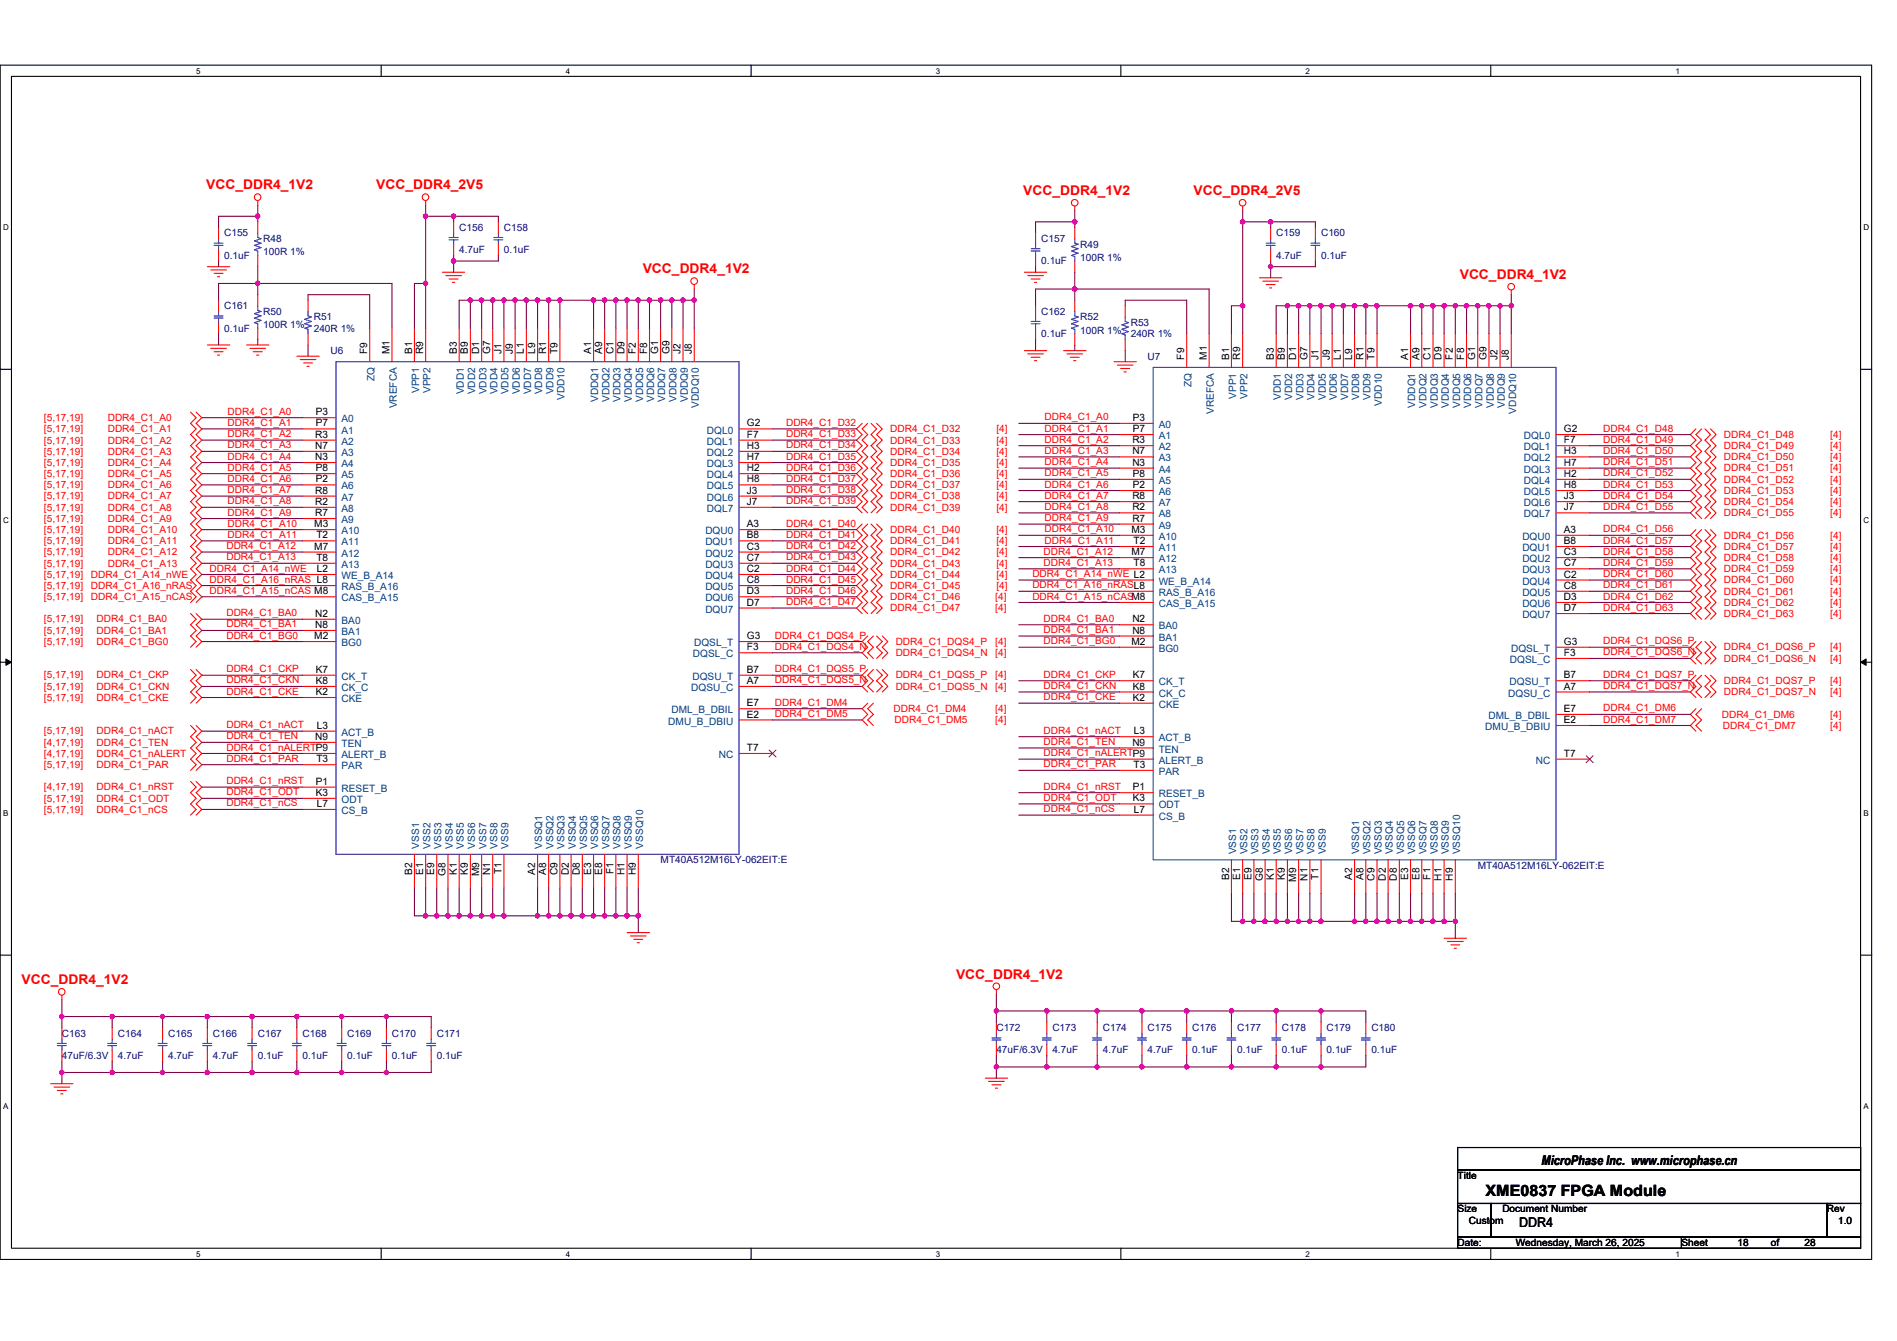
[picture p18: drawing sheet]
<svg xmlns="http://www.w3.org/2000/svg" width="297mm" height="210mm" viewBox="0 0 297 210" stroke-linecap="round" stroke-linejoin="round" font-family="sans-serif">
<defs><g id="words">
<text font-size="2.4" x="232.6" y="187.2">XME0837 FPGA Module</text>
<g font-size="2.1" fill="#f00">
<text x="32.3" y="29.7">VCC_DDR4_1V2</text>
<text x="58.9" y="29.7">VCC_DDR4_2V5</text>
<text x="160.2" y="30.5">VCC_DDR4_1V2</text>
<text x="186.9" y="30.5">VCC_DDR4_2V5</text>
<text x="100.6" y="42.8">VCC_DDR4_1V2</text>
<text x="228.6" y="43.7">VCC_DDR4_1V2</text>
<text x="3.4" y="154.1">VCC_DDR4_1V2</text>
<text x="149.7" y="153.2">VCC_DDR4_1V2</text>
</g>
<g font-size="2.1">
<text x="241.4" y="182.4">MicroPhase Inc. www.microphase.cn</text>
<text x="237.9" y="192.1">DDR4</text>
</g>
<g font-size="1.6" fill="#000080">
<text x="35.1" y="37">C155</text>
<text x="35.1" y="40.5">0.1uF</text>
<text x="41.2" y="37.9">R48</text>
<text x="41.2" y="40">100R 1%</text>
<text x="71.9" y="36.1">C156</text>
<text x="71.9" y="39.6">4.7uF</text>
<text x="78.9" y="36.1">C158</text>
<text x="78.9" y="39.6">0.1uF</text>
<text x="163" y="37.9">C157</text>
<text x="163" y="41.4">0.1uF</text>
<text x="169.2" y="38.8">R49</text>
<text x="169.2" y="40.9">100R 1%</text>
<text x="199.8" y="37">C159</text>
<text x="199.8" y="40.5">4.7uF</text>
<text x="206.9" y="37">C160</text>
<text x="206.9" y="40.5">0.1uF</text>
<text x="35.1" y="48.4">C161</text>
<text x="35.1" y="51.9">0.1uF</text>
<text x="41.2" y="49.3">R50</text>
<text x="41.2" y="51.4">100R 1%</text>
<text x="49.1" y="50.2">R51</text>
<text x="49.1" y="51.9">240R 1%</text>
<text x="163" y="49.3">C162</text>
<text x="163" y="52.8">0.1uF</text>
<text x="169.2" y="50.2">R52</text>
<text x="169.2" y="52.3">100R 1%</text>
<text x="177.1" y="51">R53</text>
<text x="177.1" y="52.8">240R 1%</text>
<text x="51.7" y="55.4">U6</text>
<text x="179.7" y="56.3">U7</text>
<text x="103.4" y="135.2">MT40A512M16LY-062EIT:E</text>
<text x="231.4" y="136">MT40A512M16LY-062EIT:E</text>
<text x="156" y="161.5">C172</text>
<text x="164.8" y="161.5">C173</text>
<text x="172.7" y="161.5">C174</text>
<text x="179.7" y="161.5">C175</text>
<text x="186.7" y="161.5">C176</text>
<text x="193.7" y="161.5">C177</text>
<text x="200.7" y="161.5">C178</text>
<text x="207.7" y="161.5">C179</text>
<text x="214.7" y="161.5">C180</text>
<text x="9.7" y="162.3">C163</text>
<text x="9.7" y="165.8">47uF/6.3V</text>
<text x="18.5" y="162.3">C164</text>
<text x="18.5" y="165.8">4.7uF</text>
<text x="26.3" y="162.3">C165</text>
<text x="26.3" y="165.8">4.7uF</text>
<text x="33.3" y="162.3">C166</text>
<text x="33.3" y="165.8">4.7uF</text>
<text x="40.4" y="162.3">C167</text>
<text x="40.4" y="165.8">0.1uF</text>
<text x="47.4" y="162.3">C168</text>
<text x="47.4" y="165.8">0.1uF</text>
<text x="54.4" y="162.3">C169</text>
<text x="54.4" y="165.8">0.1uF</text>
<text x="61.4" y="162.3">C170</text>
<text x="61.4" y="165.8">0.1uF</text>
<text x="68.4" y="162.3">C171</text>
<text x="68.4" y="165.8">0.1uF</text>
<text x="156" y="165">47uF/6.3V</text>
<text x="164.8" y="165">4.7uF</text>
<text x="172.7" y="165">4.7uF</text>
<text x="179.7" y="165">4.7uF</text>
<text x="186.7" y="165">0.1uF</text>
<text x="193.7" y="165">0.1uF</text>
<text x="200.7" y="165">0.1uF</text>
<text x="207.7" y="165">0.1uF</text>
<text x="214.7" y="165">0.1uF</text>
</g>
<g font-size="1.6">
<text x="57.5" y="55.4" transform="rotate(-90 57.5 55.4)">F9</text>
<text x="61" y="55.4" transform="rotate(-90 61 55.4)">M1</text>
<text x="64.5" y="55.4" transform="rotate(-90 64.5 55.4)">B1</text>
<text x="66.3" y="55.4" transform="rotate(-90 66.3 55.4)">R9</text>
<text x="71.5" y="55.4" transform="rotate(-90 71.5 55.4)">B3</text>
<text x="73.3" y="55.4" transform="rotate(-90 73.3 55.4)">B9</text>
<text x="75" y="55.4" transform="rotate(-90 75 55.4)">D1</text>
<text x="76.8" y="55.4" transform="rotate(-90 76.8 55.4)">G7</text>
<text x="78.5" y="55.4" transform="rotate(-90 78.5 55.4)">J1</text>
<text x="80.3" y="55.4" transform="rotate(-90 80.3 55.4)">J9</text>
<text x="82" y="55.4" transform="rotate(-90 82 55.4)">L1</text>
<text x="83.8" y="55.4" transform="rotate(-90 83.8 55.4)">L9</text>
<text x="85.5" y="55.4" transform="rotate(-90 85.5 55.4)">R1</text>
<text x="87.3" y="55.4" transform="rotate(-90 87.3 55.4)">T9</text>
<text x="92.6" y="55.4" transform="rotate(-90 92.6 55.4)">A1</text>
<text x="94.3" y="55.4" transform="rotate(-90 94.3 55.4)">A9</text>
<text x="96.1" y="55.4" transform="rotate(-90 96.1 55.4)">C1</text>
<text x="97.8" y="55.4" transform="rotate(-90 97.8 55.4)">D9</text>
<text x="99.6" y="55.4" transform="rotate(-90 99.6 55.4)">F2</text>
<text x="101.3" y="55.4" transform="rotate(-90 101.3 55.4)">F8</text>
<text x="103.1" y="55.4" transform="rotate(-90 103.1 55.4)">G1</text>
<text x="104.8" y="55.4" transform="rotate(-90 104.8 55.4)">G9</text>
<text x="106.6" y="55.4" transform="rotate(-90 106.6 55.4)">J2</text>
<text x="108.3" y="55.4" transform="rotate(-90 108.3 55.4)">J8</text>
<text x="185.4" y="56.3" transform="rotate(-90 185.4 56.3)">F9</text>
<text x="189" y="56.3" transform="rotate(-90 189 56.3)">M1</text>
<text x="192.4" y="56.3" transform="rotate(-90 192.4 56.3)">B1</text>
<text x="194.2" y="56.3" transform="rotate(-90 194.2 56.3)">R9</text>
<text x="199.5" y="56.3" transform="rotate(-90 199.5 56.3)">B3</text>
<text x="201.2" y="56.3" transform="rotate(-90 201.2 56.3)">B9</text>
<text x="203" y="56.3" transform="rotate(-90 203 56.3)">D1</text>
<text x="204.7" y="56.3" transform="rotate(-90 204.7 56.3)">G7</text>
<text x="206.5" y="56.3" transform="rotate(-90 206.5 56.3)">J1</text>
<text x="208.2" y="56.3" transform="rotate(-90 208.2 56.3)">J9</text>
<text x="210" y="56.3" transform="rotate(-90 210 56.3)">L1</text>
<text x="211.7" y="56.3" transform="rotate(-90 211.7 56.3)">L9</text>
<text x="213.5" y="56.3" transform="rotate(-90 213.5 56.3)">R1</text>
<text x="215.2" y="56.3" transform="rotate(-90 215.2 56.3)">T9</text>
<text x="220.5" y="56.3" transform="rotate(-90 220.5 56.3)">A1</text>
<text x="222.2" y="56.3" transform="rotate(-90 222.2 56.3)">A9</text>
<text x="224" y="56.3" transform="rotate(-90 224 56.3)">C1</text>
<text x="225.7" y="56.3" transform="rotate(-90 225.7 56.3)">D9</text>
<text x="227.5" y="56.3" transform="rotate(-90 227.5 56.3)">F2</text>
<text x="229.3" y="56.3" transform="rotate(-90 229.3 56.3)">F8</text>
<text x="231" y="56.3" transform="rotate(-90 231 56.3)">G1</text>
<text x="232.8" y="56.3" transform="rotate(-90 232.8 56.3)">G9</text>
<text x="234.5" y="56.3" transform="rotate(-90 234.5 56.3)">J2</text>
<text x="236.3" y="56.3" transform="rotate(-90 236.3 56.3)">J8</text>
<text x="49.4" y="65">P3</text>
<text x="177.4" y="65.9">P3</text>
<text x="49.4" y="68.5">R3</text>
<text x="49.4" y="70.3">N7</text>
<text x="49.4" y="66.8">P7</text>
<text x="116.9" y="66.8">G2</text>
<text x="116.9" y="68.5">F7</text>
<text x="116.9" y="70.3">H3</text>
<text x="177.3" y="69.4">R3</text>
<text x="177.3" y="71.2">N7</text>
<text x="177.4" y="67.7">P7</text>
<text x="244.9" y="67.7">G2</text>
<text x="244.9" y="69.4">F7</text>
<text x="244.9" y="71.2">H3</text>
<text x="49.4" y="72.1">N3</text>
<text x="49.4" y="77.3">R8</text>
<text x="49.4" y="73.8">P8</text>
<text x="49.4" y="75.5">P2</text>
<text x="116.9" y="72.1">H7</text>
<text x="116.9" y="73.8">H2</text>
<text x="116.9" y="75.5">H8</text>
<text x="116.9" y="77.3">J3</text>
<text x="177.3" y="72.9">N3</text>
<text x="177.4" y="74.7">P8</text>
<text x="177.4" y="76.4">P2</text>
<text x="244.9" y="72.9">H7</text>
<text x="244.9" y="74.7">H2</text>
<text x="244.9" y="76.4">H8</text>
<text x="49.2" y="82.6">M3</text>
<text x="49.4" y="79.1">R2</text>
<text x="49.4" y="80.8">R7</text>
<text x="116.9" y="82.6">A3</text>
<text x="116.9" y="79.1">J7</text>
<text x="177.2" y="83.4">M3</text>
<text x="177.3" y="78.2">R8</text>
<text x="177.3" y="79.9">R2</text>
<text x="177.3" y="81.7">R7</text>
<text x="244.9" y="83.4">A3</text>
<text x="244.9" y="78.2">J3</text>
<text x="244.9" y="79.9">J7</text>
<text x="49.2" y="86.1">M7</text>
<text x="49.5" y="84.3">T2</text>
<text x="49.5" y="87.8">T8</text>
<text x="49.6" y="89.6">L2</text>
<text x="116.9" y="84.3">B8</text>
<text x="116.9" y="86.1">C3</text>
<text x="116.9" y="87.8">C7</text>
<text x="116.9" y="89.6">C2</text>
<text x="177.2" y="86.9">M7</text>
<text x="177.5" y="85.2">T2</text>
<text x="177.5" y="88.7">T8</text>
<text x="244.9" y="85.2">B8</text>
<text x="244.9" y="86.9">C3</text>
<text x="244.9" y="88.7">C7</text>
<text x="116.9" y="91.3">C8</text>
<text x="116.9" y="93.1">D3</text>
<text x="116.9" y="94.8">D7</text>
<text x="244.9" y="90.4">C2</text>
<text x="244.9" y="92.2">C8</text>
<text x="244.9" y="94">D3</text>
<text x="244.9" y="95.7">D7</text>
<text x="49.2" y="100.1">M2</text>
<text x="49.4" y="96.6">N2</text>
<text x="49.4" y="98.3">N8</text>
<text x="116.9" y="100.1">G3</text>
<text x="116.9" y="101.8">F3</text>
<text x="177.2" y="101">M2</text>
<text x="177.3" y="97.5">N2</text>
<text x="177.3" y="99.2">N8</text>
<text x="244.9" y="101">G3</text>
<text x="49.4" y="105.3">K7</text>
<text x="49.4" y="107.1">K8</text>
<text x="116.9" y="107.1">A7</text>
<text x="116.9" y="105.3">B7</text>
<text x="177.4" y="106.2">K7</text>
<text x="177.4" y="108">K8</text>
<text x="244.9" y="106.2">B7</text>
<text x="244.9" y="108">A7</text>
<text x="244.9" y="102.7">F3</text>
<text x="49.4" y="108.8">K2</text>
<text x="116.9" y="110.6">E7</text>
<text x="116.9" y="112.4">E2</text>
<text x="177.4" y="109.7">K2</text>
<text x="244.9" y="113.2">E2</text>
<text x="244.9" y="111.5">E7</text>
<text x="49.4" y="115.9">N9</text>
<text x="49.5" y="119.4">T3</text>
<text x="49.6" y="114.1">L3</text>
<text x="116.9" y="117.6">T7</text>
<text x="177.3" y="116.7">N9</text>
<text x="177.6" y="115">L3</text>
<text x="244.9" y="118.5">T7</text>
<text x="49.4" y="122.9">P1</text>
<text x="49.4" y="124.6">K3</text>
<text x="177.4" y="123.7">P1</text>
<text x="177.4" y="125.5">K3</text>
<text x="177.5" y="120.2">T3</text>
<text x="49.6" y="126.4">L7</text>
<text x="177.6" y="127.3">L7</text>
<text x="64.5" y="136.9" transform="rotate(-90 64.5 136.9)">B2</text>
<text x="66.3" y="136.9" transform="rotate(-90 66.3 136.9)">E1</text>
<text x="68" y="136.9" transform="rotate(-90 68 136.9)">E9</text>
<text x="69.8" y="137.1" transform="rotate(-90 69.8 137.1)">G8</text>
<text x="71.5" y="136.9" transform="rotate(-90 71.5 136.9)">K1</text>
<text x="73.3" y="136.9" transform="rotate(-90 73.3 136.9)">K9</text>
<text x="75" y="137.2" transform="rotate(-90 75 137.2)">M9</text>
<text x="76.8" y="137" transform="rotate(-90 76.8 137)">N1</text>
<text x="78.5" y="136.9" transform="rotate(-90 78.5 136.9)">T1</text>
<text x="83.8" y="136.9" transform="rotate(-90 83.8 136.9)">A2</text>
<text x="85.5" y="136.9" transform="rotate(-90 85.5 136.9)">A8</text>
<text x="87.3" y="137" transform="rotate(-90 87.3 137)">C9</text>
<text x="89" y="137" transform="rotate(-90 89 137)">D2</text>
<text x="90.8" y="137" transform="rotate(-90 90.8 137)">D8</text>
<text x="92.6" y="136.9" transform="rotate(-90 92.6 136.9)">E3</text>
<text x="94.3" y="136.9" transform="rotate(-90 94.3 136.9)">E8</text>
<text x="96.1" y="136.9" transform="rotate(-90 96.1 136.9)">F1</text>
<text x="97.8" y="137" transform="rotate(-90 97.8 137)">H1</text>
<text x="99.6" y="137" transform="rotate(-90 99.6 137)">H9</text>
<text x="192.4" y="137.8" transform="rotate(-90 192.4 137.8)">B2</text>
<text x="194.2" y="137.8" transform="rotate(-90 194.2 137.8)">E1</text>
<text x="196" y="137.8" transform="rotate(-90 196 137.8)">E9</text>
<text x="197.7" y="138" transform="rotate(-90 197.7 138)">G8</text>
<text x="199.5" y="137.8" transform="rotate(-90 199.5 137.8)">K1</text>
<text x="201.2" y="137.8" transform="rotate(-90 201.2 137.8)">K9</text>
<text x="204.7" y="137.9" transform="rotate(-90 204.7 137.9)">N1</text>
<text x="206.5" y="137.7" transform="rotate(-90 206.5 137.7)">T1</text>
<text x="211.7" y="137.8" transform="rotate(-90 211.7 137.8)">A2</text>
<text x="213.5" y="137.8" transform="rotate(-90 213.5 137.8)">A8</text>
<text x="215.2" y="137.9" transform="rotate(-90 215.2 137.9)">C9</text>
<text x="217" y="137.9" transform="rotate(-90 217 137.9)">D2</text>
<text x="218.7" y="137.9" transform="rotate(-90 218.7 137.9)">D8</text>
<text x="220.5" y="137.8" transform="rotate(-90 220.5 137.8)">E3</text>
<text x="222.2" y="137.8" transform="rotate(-90 222.2 137.8)">E8</text>
<text x="224" y="137.7" transform="rotate(-90 224 137.7)">F1</text>
<text x="225.7" y="137.9" transform="rotate(-90 225.7 137.9)">H1</text>
<text x="227.5" y="137.9" transform="rotate(-90 227.5 137.9)">H9</text>
<text x="203" y="138.1" transform="rotate(-90 203 138.1)">M9</text>
<text x="228.2" y="184.6">Title</text>
<text x="228.2" y="189.8">Size</text>
<text x="230" y="191.6">Custom</text>
<text x="235.2" y="189.8">Document Number</text>
<text x="286.1" y="189.8">Rev</text>
<text x="287.8" y="191.6">1.0</text>
<text x="228.2" y="195.1">Date:</text>
<text x="237.3" y="195.1">Wednesday, March 26, 2025</text>
<text x="263.3" y="195.1">Sheet</text>
<text x="272.1" y="195.1">18</text>
<text x="277.3" y="195.1">of</text>
<text x="282.6" y="195.1">28</text>
</g>
<g font-size="1.6" fill="#004080">
<text x="58.6" y="59.7" transform="rotate(-90 58.6 59.7)">ZQ</text>
<text x="62.1" y="63.9" transform="rotate(-90 62.1 63.9)">VREFCA</text>
<text x="65.6" y="61.6" transform="rotate(-90 65.6 61.6)">VPP1</text>
<text x="67.4" y="61.6" transform="rotate(-90 67.4 61.6)">VPP2</text>
<text x="72.6" y="61.7" transform="rotate(-90 72.6 61.7)">VDD1</text>
<text x="74.4" y="61.7" transform="rotate(-90 74.4 61.7)">VDD2</text>
<text x="76.2" y="61.7" transform="rotate(-90 76.2 61.7)">VDD3</text>
<text x="77.9" y="61.7" transform="rotate(-90 77.9 61.7)">VDD4</text>
<text x="79.6" y="61.7" transform="rotate(-90 79.6 61.7)">VDD5</text>
<text x="81.4" y="61.7" transform="rotate(-90 81.4 61.7)">VDD6</text>
<text x="83.2" y="61.7" transform="rotate(-90 83.2 61.7)">VDD7</text>
<text x="84.9" y="61.7" transform="rotate(-90 84.9 61.7)">VDD8</text>
<text x="86.7" y="61.7" transform="rotate(-90 86.7 61.7)">VDD9</text>
<text x="88.4" y="62.6" transform="rotate(-90 88.4 62.6)">VDD10</text>
<text x="93.7" y="63" transform="rotate(-90 93.7 63)">VDDQ1</text>
<text x="95.4" y="63" transform="rotate(-90 95.4 63)">VDDQ2</text>
<text x="97.2" y="63" transform="rotate(-90 97.2 63)">VDDQ3</text>
<text x="98.9" y="63" transform="rotate(-90 98.9 63)">VDDQ4</text>
<text x="100.7" y="63" transform="rotate(-90 100.7 63)">VDDQ5</text>
<text x="102.4" y="63" transform="rotate(-90 102.4 63)">VDDQ6</text>
<text x="104.2" y="63" transform="rotate(-90 104.2 63)">VDDQ7</text>
<text x="105.9" y="63" transform="rotate(-90 105.9 63)">VDDQ8</text>
<text x="107.7" y="63" transform="rotate(-90 107.7 63)">VDDQ9</text>
<text x="109.4" y="63.9" transform="rotate(-90 109.4 63.9)">VDDQ10</text>
<text x="186.6" y="60.6" transform="rotate(-90 186.6 60.6)">ZQ</text>
<text x="190.1" y="64.8" transform="rotate(-90 190.1 64.8)">VREFCA</text>
<text x="193.6" y="62.5" transform="rotate(-90 193.6 62.5)">VPP1</text>
<text x="195.3" y="62.5" transform="rotate(-90 195.3 62.5)">VPP2</text>
<text x="200.6" y="62.6" transform="rotate(-90 200.6 62.6)">VDD1</text>
<text x="202.3" y="62.6" transform="rotate(-90 202.3 62.6)">VDD2</text>
<text x="204.1" y="62.6" transform="rotate(-90 204.1 62.6)">VDD3</text>
<text x="205.8" y="62.6" transform="rotate(-90 205.8 62.6)">VDD4</text>
<text x="207.6" y="62.6" transform="rotate(-90 207.6 62.6)">VDD5</text>
<text x="209.3" y="62.6" transform="rotate(-90 209.3 62.6)">VDD6</text>
<text x="211.1" y="62.6" transform="rotate(-90 211.1 62.6)">VDD7</text>
<text x="212.8" y="62.6" transform="rotate(-90 212.8 62.6)">VDD8</text>
<text x="214.6" y="62.6" transform="rotate(-90 214.6 62.6)">VDD9</text>
<text x="216.4" y="63.5" transform="rotate(-90 216.4 63.5)">VDD10</text>
<text x="221.6" y="63.9" transform="rotate(-90 221.6 63.9)">VDDQ1</text>
<text x="223.4" y="63.9" transform="rotate(-90 223.4 63.9)">VDDQ2</text>
<text x="225.1" y="63.9" transform="rotate(-90 225.1 63.9)">VDDQ3</text>
<text x="226.9" y="63.9" transform="rotate(-90 226.9 63.9)">VDDQ4</text>
<text x="228.6" y="63.9" transform="rotate(-90 228.6 63.9)">VDDQ5</text>
<text x="230.4" y="63.9" transform="rotate(-90 230.4 63.9)">VDDQ6</text>
<text x="232.1" y="63.9" transform="rotate(-90 232.1 63.9)">VDDQ7</text>
<text x="233.9" y="63.9" transform="rotate(-90 233.9 63.9)">VDDQ8</text>
<text x="235.6" y="63.9" transform="rotate(-90 235.6 63.9)">VDDQ9</text>
<text x="237.4" y="64.7" transform="rotate(-90 237.4 64.7)">VDDQ10</text>
<text x="53.5" y="66.1">A0</text>
<text x="53.5" y="67.9">A1</text>
<text x="53.5" y="69.6">A2</text>
<text x="53.5" y="71.4">A3</text>
<text x="110.7" y="67.9">DQL0</text>
<text x="110.7" y="69.6">DQL1</text>
<text x="110.7" y="71.4">DQL2</text>
<text x="181.4" y="67">A0</text>
<text x="181.4" y="68.8">A1</text>
<text x="181.4" y="70.5">A2</text>
<text x="238.6" y="68.8">DQL0</text>
<text x="238.6" y="70.5">DQL1</text>
<text x="53.5" y="73.2">A4</text>
<text x="53.5" y="74.9">A5</text>
<text x="53.5" y="76.6">A6</text>
<text x="110.7" y="73.2">DQL3</text>
<text x="110.7" y="74.9">DQL4</text>
<text x="110.7" y="76.6">DQL5</text>
<text x="181.4" y="72.3">A3</text>
<text x="181.4" y="74">A4</text>
<text x="181.4" y="75.8">A5</text>
<text x="181.4" y="77.5">A6</text>
<text x="238.6" y="72.3">DQL2</text>
<text x="238.6" y="74">DQL3</text>
<text x="238.6" y="75.8">DQL4</text>
<text x="238.6" y="77.5">DQL5</text>
<text x="53.5" y="78.4">A7</text>
<text x="53.5" y="80.2">A8</text>
<text x="53.5" y="81.9">A9</text>
<text x="53.5" y="83.7">A10</text>
<text x="110.4" y="83.7">DQU0</text>
<text x="110.7" y="78.4">DQL6</text>
<text x="110.7" y="80.2">DQL7</text>
<text x="181.4" y="79.3">A7</text>
<text x="181.4" y="81">A8</text>
<text x="181.4" y="82.8">A9</text>
<text x="238.6" y="79.3">DQL6</text>
<text x="238.6" y="81">DQL7</text>
<text x="53.5" y="85.4">A11</text>
<text x="53.5" y="87.2">A12</text>
<text x="53.5" y="88.9">A13</text>
<text x="110.4" y="85.4">DQU1</text>
<text x="110.4" y="87.2">DQU2</text>
<text x="110.4" y="88.9">DQU3</text>
<text x="181.4" y="84.5">A10</text>
<text x="181.4" y="86.3">A11</text>
<text x="181.4" y="88">A12</text>
<text x="181.4" y="89.8">A13</text>
<text x="238.4" y="84.5">DQU0</text>
<text x="238.4" y="86.3">DQU1</text>
<text x="238.4" y="88">DQU2</text>
<text x="238.4" y="89.8">DQU3</text>
<text x="53.5" y="90.7">WE_B_A14</text>
<text x="53.5" y="92.4">RAS_B_A16</text>
<text x="53.5" y="94.2">CAS_B_A15</text>
<text x="110.4" y="90.7">DQU4</text>
<text x="110.4" y="92.4">DQU5</text>
<text x="110.4" y="94.2">DQU6</text>
<text x="110.4" y="95.9">DQU7</text>
<text x="181.4" y="91.5">WE_B_A14</text>
<text x="181.4" y="93.3">RAS_B_A16</text>
<text x="181.4" y="95.1">CAS_B_A15</text>
<text x="238.4" y="91.5">DQU4</text>
<text x="238.4" y="93.3">DQU5</text>
<text x="238.4" y="95.1">DQU6</text>
<text x="53.5" y="97.7">BA0</text>
<text x="53.5" y="99.4">BA1</text>
<text x="53.5" y="101.2">BG0</text>
<text x="108.7" y="101.2">DQSL_T</text>
<text x="181.4" y="98.6">BA0</text>
<text x="181.4" y="100.3">BA1</text>
<text x="238.4" y="96.8">DQU7</text>
<text x="53.5" y="106.4">CK_T</text>
<text x="108.4" y="106.4">DQSU_T</text>
<text x="108.5" y="102.9">DQSL_C</text>
<text x="181.4" y="107.3">CK_T</text>
<text x="181.4" y="102.1">BG0</text>
<text x="236.4" y="107.3">DQSU_T</text>
<text x="236.4" y="103.8">DQSL_C</text>
<text x="236.6" y="102.1">DQSL_T</text>
<text x="53.5" y="108.2">CK_C</text>
<text x="53.5" y="109.9">CKE</text>
<text x="104.6" y="113.5">DMU_B_DBIU</text>
<text x="105.2" y="111.7">DML_B_DBIL</text>
<text x="108.2" y="108.2">DQSU_C</text>
<text x="181.4" y="109.1">CK_C</text>
<text x="181.4" y="110.8">CKE</text>
<text x="233.1" y="112.6">DML_B_DBIL</text>
<text x="236.2" y="109.1">DQSU_C</text>
<text x="53.5" y="115.2">ACT_B</text>
<text x="53.5" y="117">TEN</text>
<text x="53.5" y="118.7">ALERT_B</text>
<text x="112.6" y="118.7">NC</text>
<text x="181.4" y="116.1">ACT_B</text>
<text x="181.4" y="117.8">TEN</text>
<text x="181.4" y="119.6">ALERT_B</text>
<text x="232.6" y="114.3">DMU_B_DBIU</text>
<text x="240.5" y="119.6">NC</text>
<text x="53.5" y="120.5">PAR</text>
<text x="53.5" y="124">RESET_B</text>
<text x="53.5" y="125.7">ODT</text>
<text x="181.4" y="121.3">PAR</text>
<text x="181.4" y="124.8">RESET_B</text>
<text x="53.5" y="127.5">CS_B</text>
<text x="181.4" y="126.6">ODT</text>
<text x="181.4" y="128.4">CS_B</text>
<text x="65.6" y="132.9" transform="rotate(-90 65.6 132.9)">VSS1</text>
<text x="67.4" y="132.9" transform="rotate(-90 67.4 132.9)">VSS2</text>
<text x="69.1" y="132.9" transform="rotate(-90 69.1 132.9)">VSS3</text>
<text x="70.9" y="132.9" transform="rotate(-90 70.9 132.9)">VSS4</text>
<text x="72.6" y="132.9" transform="rotate(-90 72.6 132.9)">VSS5</text>
<text x="74.4" y="132.9" transform="rotate(-90 74.4 132.9)">VSS6</text>
<text x="76.2" y="132.9" transform="rotate(-90 76.2 132.9)">VSS7</text>
<text x="77.9" y="132.9" transform="rotate(-90 77.9 132.9)">VSS8</text>
<text x="79.6" y="132.9" transform="rotate(-90 79.6 132.9)">VSS9</text>
<text x="84.9" y="132.9" transform="rotate(-90 84.9 132.9)">VSSQ1</text>
<text x="86.7" y="132.9" transform="rotate(-90 86.7 132.9)">VSSQ2</text>
<text x="88.4" y="132.9" transform="rotate(-90 88.4 132.9)">VSSQ3</text>
<text x="90.2" y="132.9" transform="rotate(-90 90.2 132.9)">VSSQ4</text>
<text x="91.9" y="132.9" transform="rotate(-90 91.9 132.9)">VSSQ5</text>
<text x="93.7" y="132.9" transform="rotate(-90 93.7 132.9)">VSSQ6</text>
<text x="95.4" y="132.9" transform="rotate(-90 95.4 132.9)">VSSQ7</text>
<text x="97.2" y="132.9" transform="rotate(-90 97.2 132.9)">VSSQ8</text>
<text x="98.9" y="132.9" transform="rotate(-90 98.9 132.9)">VSSQ9</text>
<text x="100.7" y="132.9" transform="rotate(-90 100.7 132.9)">VSSQ10</text>
<text x="193.6" y="133.8" transform="rotate(-90 193.6 133.8)">VSS1</text>
<text x="195.3" y="133.8" transform="rotate(-90 195.3 133.8)">VSS2</text>
<text x="197.1" y="133.8" transform="rotate(-90 197.1 133.8)">VSS3</text>
<text x="198.8" y="133.8" transform="rotate(-90 198.8 133.8)">VSS4</text>
<text x="200.6" y="133.8" transform="rotate(-90 200.6 133.8)">VSS5</text>
<text x="202.3" y="133.8" transform="rotate(-90 202.3 133.8)">VSS6</text>
<text x="204.1" y="133.8" transform="rotate(-90 204.1 133.8)">VSS7</text>
<text x="205.8" y="133.8" transform="rotate(-90 205.8 133.8)">VSS8</text>
<text x="207.6" y="133.8" transform="rotate(-90 207.6 133.8)">VSS9</text>
<text x="212.8" y="133.8" transform="rotate(-90 212.8 133.8)">VSSQ1</text>
<text x="214.6" y="133.8" transform="rotate(-90 214.6 133.8)">VSSQ2</text>
<text x="216.4" y="133.8" transform="rotate(-90 216.4 133.8)">VSSQ3</text>
<text x="218.1" y="133.8" transform="rotate(-90 218.1 133.8)">VSSQ4</text>
<text x="219.9" y="133.8" transform="rotate(-90 219.9 133.8)">VSSQ5</text>
<text x="221.6" y="133.8" transform="rotate(-90 221.6 133.8)">VSSQ6</text>
<text x="223.4" y="133.8" transform="rotate(-90 223.4 133.8)">VSSQ7</text>
<text x="225.1" y="133.8" transform="rotate(-90 225.1 133.8)">VSSQ8</text>
<text x="226.9" y="133.8" transform="rotate(-90 226.9 133.8)">VSSQ9</text>
<text x="228.6" y="133.8" transform="rotate(-90 228.6 133.8)">VSSQ10</text>
</g>
<g font-size="1.6" fill="#f00">
<text x="6.9" y="65.9">[5,17,19]</text>
<text x="16.9" y="65.9">DDR4_C1_A0</text>
<text x="35.6" y="64.9">DDR4_C1_A0</text>
<text x="163.6" y="65.8">DDR4_C1_A0</text>
<text x="6.9" y="67.7">[5,17,19]</text>
<text x="6.9" y="69.4">[5,17,19]</text>
<text x="6.9" y="71.2">[5,17,19]</text>
<text x="16.9" y="67.7">DDR4_C1_A1</text>
<text x="16.9" y="69.4">DDR4_C1_A2</text>
<text x="16.9" y="71.2">DDR4_C1_A3</text>
<text x="35.6" y="66.7">DDR4_C1_A1</text>
<text x="35.6" y="68.5">DDR4_C1_A2</text>
<text x="35.6" y="70.2">DDR4_C1_A3</text>
<text x="35.6" y="72">DDR4_C1_A4</text>
<text x="123.1" y="66.7">DDR4_C1_D32</text>
<text x="123.1" y="68.5">DDR4_C1_D33</text>
<text x="123.1" y="70.2">DDR4_C1_D34</text>
<text x="123.1" y="72">DDR4_C1_D35</text>
<text x="139.4" y="67.7">DDR4_C1_D32</text>
<text x="139.4" y="69.4">DDR4_C1_D33</text>
<text x="139.4" y="71.2">DDR4_C1_D34</text>
<text x="156" y="67.7">[4]</text>
<text x="156" y="69.4">[4]</text>
<text x="156" y="71.2">[4]</text>
<text x="163.6" y="67.6">DDR4_C1_A1</text>
<text x="163.6" y="69.3">DDR4_C1_A2</text>
<text x="163.6" y="71.1">DDR4_C1_A3</text>
<text x="251" y="67.6">DDR4_C1_D48</text>
<text x="251" y="69.3">DDR4_C1_D49</text>
<text x="251" y="71.1">DDR4_C1_D50</text>
<text x="269.9" y="68.6">DDR4_C1_D48</text>
<text x="269.9" y="70.3">DDR4_C1_D49</text>
<text x="286.6" y="68.6">[4]</text>
<text x="286.6" y="70.3">[4]</text>
<text x="6.9" y="72.9">[5,17,19]</text>
<text x="6.9" y="74.7">[5,17,19]</text>
<text x="6.9" y="76.5">[5,17,19]</text>
<text x="16.9" y="72.9">DDR4_C1_A4</text>
<text x="16.9" y="74.7">DDR4_C1_A5</text>
<text x="16.9" y="76.5">DDR4_C1_A6</text>
<text x="35.6" y="73.7">DDR4_C1_A5</text>
<text x="35.6" y="75.5">DDR4_C1_A6</text>
<text x="35.6" y="77.2">DDR4_C1_A7</text>
<text x="123.1" y="73.7">DDR4_C1_D36</text>
<text x="123.1" y="75.5">DDR4_C1_D37</text>
<text x="123.1" y="77.2">DDR4_C1_D38</text>
<text x="139.4" y="72.9">DDR4_C1_D35</text>
<text x="139.4" y="74.7">DDR4_C1_D36</text>
<text x="139.4" y="76.5">DDR4_C1_D37</text>
<text x="156" y="72.9">[4]</text>
<text x="156" y="74.7">[4]</text>
<text x="156" y="76.5">[4]</text>
<text x="163.6" y="72.8">DDR4_C1_A4</text>
<text x="163.6" y="74.6">DDR4_C1_A5</text>
<text x="163.6" y="76.3">DDR4_C1_A6</text>
<text x="251" y="72.8">DDR4_C1_D51</text>
<text x="251" y="74.6">DDR4_C1_D52</text>
<text x="251" y="76.3">DDR4_C1_D53</text>
<text x="269.9" y="72.1">DDR4_C1_D50</text>
<text x="269.9" y="73.8">DDR4_C1_D51</text>
<text x="269.9" y="75.6">DDR4_C1_D52</text>
<text x="269.9" y="77.3">DDR4_C1_D53</text>
<text x="286.6" y="72.1">[4]</text>
<text x="286.6" y="73.8">[4]</text>
<text x="286.6" y="75.6">[4]</text>
<text x="286.6" y="77.3">[4]</text>
<text x="6.9" y="78.2">[5,17,19]</text>
<text x="6.9" y="79.9">[5,17,19]</text>
<text x="6.9" y="81.7">[5,17,19]</text>
<text x="6.9" y="83.5">[5,17,19]</text>
<text x="16.9" y="78.2">DDR4_C1_A7</text>
<text x="16.9" y="79.9">DDR4_C1_A8</text>
<text x="16.9" y="81.7">DDR4_C1_A9</text>
<text x="16.9" y="83.5">DDR4_C1_A10</text>
<text x="35.6" y="79">DDR4_C1_A8</text>
<text x="35.6" y="80.7">DDR4_C1_A9</text>
<text x="35.6" y="82.5">DDR4_C1_A10</text>
<text x="123.1" y="79">DDR4_C1_D39</text>
<text x="123.1" y="82.5">DDR4_C1_D40</text>
<text x="139.4" y="78.2">DDR4_C1_D38</text>
<text x="139.4" y="79.9">DDR4_C1_D39</text>
<text x="139.4" y="83.5">DDR4_C1_D40</text>
<text x="156" y="78.2">[4]</text>
<text x="156" y="79.9">[4]</text>
<text x="156" y="83.5">[4]</text>
<text x="163.6" y="78.1">DDR4_C1_A7</text>
<text x="163.6" y="79.8">DDR4_C1_A8</text>
<text x="163.6" y="81.6">DDR4_C1_A9</text>
<text x="163.6" y="83.4">DDR4_C1_A10</text>
<text x="251" y="78.1">DDR4_C1_D54</text>
<text x="251" y="79.8">DDR4_C1_D55</text>
<text x="251" y="83.4">DDR4_C1_D56</text>
<text x="269.9" y="79.1">DDR4_C1_D54</text>
<text x="269.9" y="80.8">DDR4_C1_D55</text>
<text x="286.6" y="79.1">[4]</text>
<text x="286.6" y="80.8">[4]</text>
<text x="6.9" y="85.2">[5,17,19]</text>
<text x="6.9" y="87">[5,17,19]</text>
<text x="6.9" y="88.7">[5,17,19]</text>
<text x="16.9" y="85.2">DDR4_C1_A11</text>
<text x="16.9" y="87">DDR4_C1_A12</text>
<text x="16.9" y="88.7">DDR4_C1_A13</text>
<text x="32.8" y="89.5">DDR4_C1_A14_nWE</text>
<text x="35.5" y="86">DDR4_C1_A12</text>
<text x="35.5" y="87.7">DDR4_C1_A13</text>
<text x="35.6" y="84.2">DDR4_C1_A11</text>
<text x="123.1" y="84.2">DDR4_C1_D41</text>
<text x="123.1" y="86">DDR4_C1_D42</text>
<text x="123.1" y="87.7">DDR4_C1_D43</text>
<text x="123.1" y="89.5">DDR4_C1_D44</text>
<text x="139.4" y="85.2">DDR4_C1_D41</text>
<text x="139.4" y="87">DDR4_C1_D42</text>
<text x="139.4" y="88.7">DDR4_C1_D43</text>
<text x="156" y="85.2">[4]</text>
<text x="156" y="87">[4]</text>
<text x="156" y="88.7">[4]</text>
<text x="163.4" y="86.8">DDR4_C1_A12</text>
<text x="163.4" y="88.6">DDR4_C1_A13</text>
<text x="163.6" y="85.1">DDR4_C1_A11</text>
<text x="251" y="85.1">DDR4_C1_D57</text>
<text x="251" y="86.8">DDR4_C1_D58</text>
<text x="251" y="88.6">DDR4_C1_D59</text>
<text x="269.9" y="84.3">DDR4_C1_D56</text>
<text x="269.9" y="86.1">DDR4_C1_D57</text>
<text x="269.9" y="87.8">DDR4_C1_D58</text>
<text x="269.9" y="89.6">DDR4_C1_D59</text>
<text x="286.6" y="84.3">[4]</text>
<text x="286.6" y="86.1">[4]</text>
<text x="286.6" y="87.8">[4]</text>
<text x="286.6" y="89.6">[4]</text>
<text x="6.9" y="90.5">[5,17,19]</text>
<text x="6.9" y="92.2">[5,17,19]</text>
<text x="6.9" y="94">[5,17,19]</text>
<text x="14.2" y="90.5">DDR4_C1_A14_nWE</text>
<text x="14.2" y="92.2">DDR4_C1_A16_nRAS</text>
<text x="14.2" y="94">DDR4_C1_A15_nCAS</text>
<text x="32.8" y="91.2">DDR4_C1_A16_nRAS L8</text>
<text x="32.8" y="93">DDR4_C1_A15_nCAS M8</text>
<text x="123.1" y="91.2">DDR4_C1_D45</text>
<text x="123.1" y="93">DDR4_C1_D46</text>
<text x="123.1" y="94.7">DDR4_C1_D47</text>
<text x="139.4" y="90.5">DDR4_C1_D44</text>
<text x="139.4" y="92.2">DDR4_C1_D45</text>
<text x="139.4" y="94">DDR4_C1_D46</text>
<text x="139.4" y="95.7">DDR4_C1_D47</text>
<text x="155.8" y="94">[4]</text>
<text x="155.8" y="95.7">[4]</text>
<text x="156" y="90.5">[4]</text>
<text x="156" y="92.2">[4]</text>
<text x="161.6" y="90.4">DDR4_C1_A14_nWE L2</text>
<text x="161.6" y="92.1">DDR4_C1_A16_nRASL8</text>
<text x="161.6" y="93.9">DDR4_C1_A15_nCASM8</text>
<text x="251" y="90.4">DDR4_C1_D60</text>
<text x="251" y="92.1">DDR4_C1_D61</text>
<text x="251" y="93.9">DDR4_C1_D62</text>
<text x="251" y="95.6">DDR4_C1_D63</text>
<text x="269.9" y="91.4">DDR4_C1_D60</text>
<text x="269.9" y="93.1">DDR4_C1_D61</text>
<text x="269.9" y="94.8">DDR4_C1_D62</text>
<text x="286.6" y="91.4">[4]</text>
<text x="286.6" y="93.1">[4]</text>
<text x="286.6" y="94.8">[4]</text>
<text x="6.9" y="97.5">[5,17,19]</text>
<text x="6.9" y="99.2">[5,17,19]</text>
<text x="6.9" y="101">[5,17,19]</text>
<text x="15.1" y="97.5">DDR4_C1_BA0</text>
<text x="15.1" y="99.2">DDR4_C1_BA1</text>
<text x="15.1" y="101">DDR4_C1_BG0</text>
<text x="35.5" y="96.5">DDR4_C1_BA0</text>
<text x="35.5" y="98.3">DDR4_C1_BA1</text>
<text x="35.5" y="100">DDR4_C1_BG0</text>
<text x="121.3" y="100">DDR4_C1_DQS4_P</text>
<text x="121.3" y="101.7">DDR4_C1_DQS4_N</text>
<text x="140.2" y="101">DDR4_C1_DQS4_P</text>
<text x="155.8" y="101">[4]</text>
<text x="163.4" y="97.4">DDR4_C1_BA0</text>
<text x="163.4" y="99.1">DDR4_C1_BA1</text>
<text x="163.4" y="100.9">DDR4_C1_BG0</text>
<text x="251" y="100.9">DDR4_C1_DQS6_P</text>
<text x="269.9" y="96.6">DDR4_C1_D63</text>
<text x="269.9" y="101.9">DDR4_C1_DQS6_P</text>
<text x="286.6" y="96.6">[4]</text>
<text x="286.6" y="101.9">[4]</text>
<text x="6.9" y="106.2">[5,17,19]</text>
<text x="6.9" y="108">[5,17,19]</text>
<text x="15.1" y="106.2">DDR4_C1_CKP</text>
<text x="15.1" y="108">DDR4_C1_CKN</text>
<text x="35.5" y="105.3">DDR4_C1_CKP</text>
<text x="35.5" y="107">DDR4_C1_CKN</text>
<text x="121.3" y="105.3">DDR4_C1_DQS5_P</text>
<text x="121.3" y="107">DDR4_C1_DQS5_N</text>
<text x="140.2" y="102.7">DDR4_C1_DQS4_N</text>
<text x="140.2" y="106.2">DDR4_C1_DQS5_P</text>
<text x="140.2" y="108">DDR4_C1_DQS5_N</text>
<text x="155.8" y="102.7">[4]</text>
<text x="155.8" y="108">[4]</text>
<text x="155.8" y="106.2">[4]</text>
<text x="163.4" y="106.1">DDR4_C1_CKP</text>
<text x="163.4" y="107.9">DDR4_C1_CKN</text>
<text x="251" y="102.6">DDR4_C1_DQS6_N</text>
<text x="251" y="106.1">DDR4_C1_DQS7_P</text>
<text x="251" y="107.9">DDR4_C1_DQS7_N</text>
<text x="269.9" y="103.6">DDR4_C1_DQS6_N</text>
<text x="269.9" y="107.1">DDR4_C1_DQS7_P</text>
<text x="286.6" y="103.6">[4]</text>
<text x="286.6" y="107.1">[4]</text>
<text x="6.9" y="109.7">[5,17,19]</text>
<text x="15.1" y="109.7">DDR4_C1_CKE</text>
<text x="35.5" y="108.8">DDR4_C1_CKE</text>
<text x="121.3" y="110.5">DDR4_C1_DM4</text>
<text x="121.3" y="112.3">DDR4_C1_DM5</text>
<text x="139.9" y="111.5">DDR4_C1_DM4</text>
<text x="140.1" y="113.3">DDR4_C1_DM5</text>
<text x="155.8" y="111.5">[4]</text>
<text x="155.8" y="113.3">[4]</text>
<text x="163.4" y="109.6">DDR4_C1_CKE</text>
<text x="251" y="111.4">DDR4_C1_DM6</text>
<text x="251" y="113.1">DDR4_C1_DM7</text>
<text x="269.6" y="112.4">DDR4_C1_DM6</text>
<text x="269.9" y="108.9">DDR4_C1_DQS7_N</text>
<text x="286.6" y="108.9">[4]</text>
<text x="286.6" y="112.4">[4]</text>
<text x="6.9" y="115">[5,17,19]</text>
<text x="6.9" y="116.8">[4,17,19]</text>
<text x="6.9" y="118.5">[4,17,19]</text>
<text x="15.1" y="115">DDR4_C1_nACT</text>
<text x="15.1" y="116.8">DDR4_C1_TEN</text>
<text x="15.1" y="118.5">DDR4_C1_nALERT</text>
<text x="35.5" y="114">DDR4_C1_nACT</text>
<text x="35.5" y="115.8">DDR4_C1_TEN</text>
<text x="35.5" y="117.5">DDR4_C1_nALERTP9</text>
<text x="35.5" y="119.3">DDR4_C1_PAR</text>
<text x="163.4" y="114.9">DDR4_C1_nACT</text>
<text x="163.4" y="116.6">DDR4_C1_TEN</text>
<text x="163.4" y="118.4">DDR4_C1_nALERTP9</text>
<text x="269.8" y="114.1">DDR4_C1_DM7</text>
<text x="286.6" y="114.1">[4]</text>
<text x="6.9" y="120.3">[5,17,19]</text>
<text x="6.9" y="123.8">[4,17,19]</text>
<text x="6.9" y="125.5">[5,17,19]</text>
<text x="15.1" y="120.3">DDR4_C1_PAR</text>
<text x="15.1" y="123.8">DDR4_C1_nRST</text>
<text x="15.1" y="125.5">DDR4_C1_ODT</text>
<text x="35.5" y="122.8">DDR4_C1_nRST</text>
<text x="35.5" y="124.5">DDR4_C1_ODT</text>
<text x="163.4" y="120.2">DDR4_C1_PAR</text>
<text x="163.4" y="123.7">DDR4_C1_nRST</text>
<text x="163.4" y="125.4">DDR4_C1_ODT</text>
<text x="6.9" y="127.3">[5,17,19]</text>
<text x="15.1" y="127.3">DDR4_C1_nCS</text>
<text x="35.5" y="126.3">DDR4_C1_nCS</text>
<text x="163.4" y="127.2">DDR4_C1_nCS</text>
</g>
<g font-size="1.3">
<text x="30.7" y="11.5">5</text>
<text x="88.6" y="11.5">4</text>
<text x="146.5" y="11.5">3</text>
<text x="204.4" y="11.5">2</text>
<text x="262.4" y="11.5">1</text>
<text x=".5" y="36">D</text>
<text x="291.8" y="36">D</text>
<text x=".5" y="81.9">C</text>
<text x="291.8" y="81.9">C</text>
<text x=".5" y="127.7">B</text>
<text x="291.8" y="127.7">B</text>
<text x=".5" y="173.6">A</text>
<text x="291.8" y="173.6">A</text>
<text x="30.7" y="196.8">5</text>
<text x="88.6" y="196.8">4</text>
<text x="146.5" y="196.8">3</text>
<text x="204.4" y="196.8">2</text>
<text x="262.4" y="196.8">1</text>
</g>
</g></defs>
<path d="M0 10.2h293.1v187h-293.1zM1.8 12h289.5v183.5h-289.5z" fill="none" stroke="#000" stroke-width=".17"/>
<g fill="#fff">
<path d="M30.7 10.4h.7v1.4h-.7z"/>
<path d="M30.7 195.6h.7v1.4h-.7z"/>
</g>
<path d="M59.7 10.2v1.8M59.7 195.5v1.7" fill="none" stroke="#000" stroke-width=".17"/>
<g fill="#fff">
<path d="M88.6 10.4h.7v1.4h-.7z"/>
<path d="M88.6 195.6h.7v1.4h-.7z"/>
</g>
<path d="M117.6 10.2v1.8M117.6 195.5v1.7" fill="none" stroke="#000" stroke-width=".17"/>
<g fill="#fff">
<path d="M146.5 10.4h.7v1.4h-.7z"/>
<path d="M146.5 195.6h.7v1.4h-.7z"/>
</g>
<path d="M175.5 10.2v1.8M175.5 195.5v1.7" fill="none" stroke="#000" stroke-width=".17"/>
<g fill="#fff">
<path d="M204.4 10.4h.7v1.4h-.7z"/>
<path d="M204.4 195.6h.7v1.4h-.7z"/>
</g>
<path d="M233.4 10.2v1.8M233.4 195.5v1.7" fill="none" stroke="#000" stroke-width=".17"/>
<g fill="#fff">
<path d="M262.4 10.4h.6v1.4h-.6z"/>
<path d="M262.4 195.6h.6v1.4h-.6z"/>
<path d="M.5 34.9h.9v1.4h-.9z"/>
<path d="M291.8 34.9h.9v1.4h-.9z"/>
<path d="M.5 80.8h.9v1.3h-.9z"/>
<path d="M291.8 80.8h.9v1.3h-.9z"/>
</g>
<path d="M0 57.8h1.8M291.3 57.8h1.8" fill="none" stroke="#000" stroke-width=".17"/>
<g fill="#fff">
<path d="M.5 126.6h.8v1.4h-.8z"/>
<path d="M291.8 126.6h.8v1.4h-.8z"/>
</g>
<path d="M0 103.7h1.8M291.3 103.7h1.8" fill="none" stroke="#000" stroke-width=".17"/>
<path d="M.9 103.2l.9 .5-.9 .5zM291.3 103.7l.9-.5v1z" fill="#000" stroke="#000" stroke-width=".16"/>
<g fill="#fff">
<path d="M.5 172.5h.8v1.4h-.8z"/>
<path d="M291.8 172.5h.8v1.4h-.8z"/>
</g>
<path d="M0 149.6h1.8M291.3 149.6h1.8M228.2 179.7h63.1v3.5h-63.1zM228.2 183.2h63.1v5.2h-63.1zM228.2 188.4h5.3v5.3h-5.3zM228.2 193.7h35.1v1.8h-35.1zM233.5 188.4h52.6v5.3h-52.6zM263.3 193.7h28v1.8h-28zM286.1 188.4h5.2v5.3h-5.2z" fill="none" stroke="#000" stroke-width=".17"/>
<g fill="none" stroke="#f00" stroke-width=".17">
<path d="M34.2 39.1v1.8M34.2 35.6v1.8M40.4 31.4v.7M40.4 34.7v1.8M66.7 31.4v.7M71 38.2v1.8M71 34.7v1.8M78 38.2v1.8M78 34.7v1.8M162.2 36.5v1.7M168.3 32.3v.7M168.3 35.6v1.8"/>
<path d="M194.6 32.3v.7M199 39.1v1.8M199 35.6v1.8M206 39.1v1.8M206 35.6v1.8M32.5 41.8h3.5M32.5 54h3.5M33 42.3h2.5M33 54.5h2.5M33.5 42.8h1.4M33.5 55.1h1.4M34.1 43.3h.3"/>
<path d="M34.1 55.6h.3M34.2 50.5v1.8M34.2 47v1.8M38.6 54h3.5M39.1 54.5h2.5M39.6 55.1h1.5M40.2 55.6h.3M40.4 46.1v1.8M40.4 51.4v1.7M40.4 40v1.8M46.5 55.8h3.5M47 56.3h2.5"/>
<path d="M47.5 56.8h1.4M48.1 57.4h.3M48.2 47v1.8M48.2 52.3v1.7M57.9 51.4v5.2M61.4 51.4v5.2M64.9 51.4v5.2M66.7 51.4v5.2M69.3 42.6h3.5M69.8 43.2h2.5M70.3 43.7h1.4M70.8 44.2h.4"/>
<path d="M71.9 51.4v5.2M73.7 51.4v5.2M75.4 51.4v5.2M77.1 51.4v5.2M78.9 51.4v5.2M80.7 51.4v5.2M82.4 51.4v5.2M84.2 51.4v5.2M85.9 51.4v5.2M87.7 51.4v5.2M92.9 51.4v5.2M94.7 51.4v5.2"/>
<path d="M96.4 51.4v5.2M98.2 51.4v5.2M99.9 51.4v5.2M101.7 51.4v5.2M103.4 51.4v5.2M105.2 51.4v5.2M107 51.4v5.2M108.7 44.6v.7M108.7 51.4v5.2M160.4 42.6h3.5M160.4 54.9h3.5M160.9 43.2h2.5"/>
<path d="M160.9 55.4h2.5M161.5 43.7h1.4M161.5 55.9h1.4M162 44.2h.3M162 56.5h.3M162.2 40v1.8M162.2 51.4v1.7M162.2 47.9v1.7M166.5 54.9h3.5M167.1 55.4h2.4M167.6 55.9h1.4M168.1 56.5h.4"/>
<path d="M168.3 40.9v1.7M168.3 47v1.8M168.3 52.3v1.7M174.4 56.6h3.5M175 57.2h2.4M175.5 57.7h1.4M176 58.2h.4M176.2 47.9v1.7M176.2 53.1v1.8M185.8 52.3v5.2M189.3 52.3v5.2M192.8 52.3v5.2"/>
<path d="M194.6 52.3v5.2M197.2 43.5h3.5M197.7 44h2.5M198.3 44.6h1.4M198.8 45.1h.3M199.8 52.3v5.2M201.6 52.3v5.2M203.3 52.3v5.2M205.1 52.3v5.2M206.9 52.3v5.2M208.6 52.3v5.2M210.4 52.3v5.2"/>
<path d="M212.1 52.3v5.2M213.9 52.3v5.2M215.6 52.3v5.2M220.9 52.3v5.2M222.6 52.3v5.2M224.4 52.3v5.2M226.1 52.3v5.2M227.9 52.3v5.2M229.6 52.3v5.2M231.4 52.3v5.2M233.1 52.3v5.2M234.9 52.3v5.2"/>
<path d="M236.6 45.4v.7M236.6 52.3v5.2M29.8 64.5l.9 .9-.9 .9 .9 .9-.9 .9 .9 .8-.9 .9 .9 .9-.9 .8 .9 .9-.9 .9 .9 .9-.9 .9 .9 .8-.9 .9 .9 .9-.9 .8 .9 .9-.9 .9 .9 .9-.9 .9 .9 .8-.9 .9 .9 .9-.9 .9 .9 .8-.9 .9 .9 .9-.9 .9 .9 .9-.9 .8 .9 .9-.9 .9 .9 .9-.9 .8M30.7 64.5l.9 .9-.9 .9 .9 .9-.9 .9 .9 .8-.9 .9 .9 .9-.9 .8 .9 .9-.9 .9 .9 .9-.9 .9 .9 .8-.9 .9 .9 .9-.9 .8 .9 .9-.9 .9 .9 .9-.9 .9 .9 .8-.9 .9 .9 .9-.9 .9 .9 .8-.9 .9 .9 .9-.9 .9 .9 .9-.9 .8 .9 .9-.9 .9 .9 .9-.9 .8M47.4 65.4h5.2M47.4 67.2h5.2M47.4 68.9h5.2M47.4 70.7h5.2M47.4 72.4h5.2M47.4 74.2h5.2M47.4 75.9h5.2M47.4 77.7h5.2"/>
<path d="M47.4 79.4h5.2M115.7 67.2h5.3M115.7 68.9h5.3M115.7 70.7h5.3M115.7 72.4h5.3M115.7 74.2h5.3M115.7 75.9h5.3M115.7 77.7h5.3M115.7 79.4h5.3M135 66.3l-.9 .9 .9 .9-.9 .8 .9 .9-.9 .9 .9 .8-.9 .9 .9 .9-.9 .9 .9 .9-.9 .8 .9 .9-.9 .9 .9 .8-.9 .9 .9 .9M135.9 66.3l-.9 .9 .9 .9-.9 .8 .9 .9-.9 .9 .9 .8-.9 .9 .9 .9-.9 .9 .9 .9-.9 .8 .9 .9-.9 .9 .9 .8-.9 .9 .9 .9M136.4 66.3l.9 .9-.9 .9 .9 .8-.9 .9 .9 .9-.9 .8 .9 .9-.9 .9 .9 .9-.9 .9 .9 .8-.9 .9 .9 .9-.9 .8 .9 .9-.9 .9"/>
<path d="M137.3 66.3l.9 .9-.9 .9 .9 .8-.9 .9 .9 .9-.9 .8 .9 .9-.9 .9 .9 .9-.9 .9 .9 .8-.9 .9 .9 .9-.9 .8 .9 .9-.9 .9M175.3 66.3h5.3M175.3 68.1h5.3M175.3 69.8h5.3M175.3 71.5h5.3M175.3 73.3h5.3M175.3 75.1h5.3M175.3 76.8h5.3M175.3 78.5h5.3M243.6 68.1h5.3M243.6 69.8h5.3M243.6 71.5h5.3"/>
<path d="M243.6 73.3h5.3M243.6 75.1h5.3M243.6 76.8h5.3M243.6 78.5h5.3M265.6 67.2l-.9 .9 .9 .8-.9 .9 .9 .9-.9 .8 .9 .9-.9 .9 .9 .9-.9 .9 .9 .8-.9 .9 .9 .9-.9 .8 .9 .9-.9 .9 .9 .9M266.4 67.2l-.8 .9 .8 .8-.8 .9 .8 .9-.8 .8 .8 .9-.8 .9 .8 .9-.8 .9 .8 .8-.8 .9 .8 .9-.8 .8 .8 .9-.8 .9 .8 .9M267 67.2l.8 .9-.8 .8 .8 .9-.8 .9 .8 .8-.8 .9 .8 .9-.8 .9 .8 .9-.8 .8 .8 .9-.8 .9 .8 .8-.8 .9 .8 .9-.8 .9M267.8 67.2l.9 .9-.9 .8 .9 .9-.9 .9 .9 .8-.9 .9 .9 .9-.9 .9 .9 .9-.9 .8 .9 .9-.9 .9 .9 .8-.9 .9 .9 .9-.9 .9M29.8 96.1l.9 .9-.9 .8 .9 .9-.9 .9 .9 .9-.9 .8M30.7 96.1l.9 .9-.9 .8 .9 .9-.9 .9 .9 .9-.9 .8M47.4 81.2h5.2M47.4 82.9h5.2"/>
<path d="M47.4 84.7h5.2M47.4 86.4h5.2M47.4 88.2h5.2M47.4 90h5.2M47.4 91.7h5.2M47.4 93.5h5.2M47.4 97h5.2M47.4 98.7h5.2M115.7 82.9h5.3M115.7 84.7h5.3M115.7 86.4h5.3M115.7 88.2h5.3"/>
<path d="M115.7 90h5.3M115.7 91.7h5.3M115.7 93.5h5.3M115.7 95.2h5.3M135 82.1l-.9 .8 .9 .9-.9 .9 .9 .9-.9 .8 .9 .9-.9 .9 .9 .9-.9 .9 .9 .8-.9 .9 .9 .9-.9 .9 .9 .8-.9 .9 .9 .9M135.9 82.1l-.9 .8 .9 .9-.9 .9 .9 .9-.9 .8 .9 .9-.9 .9 .9 .9-.9 .9 .9 .8-.9 .9 .9 .9-.9 .9 .9 .8-.9 .9 .9 .9M135.9 99.6l-.9 .9 .9 .8-.9 .9 .9 .9M136.4 82.1l.9 .8-.9 .9 .9 .9-.9 .9 .9 .8-.9 .9 .9 .9-.9 .9 .9 .9-.9 .8 .9 .9-.9 .9 .9 .9-.9 .8 .9 .9-.9 .9M136.8 99.6l-.9 .9 .9 .8-.9 .9 .9 .9M137.3 99.6l.9 .9-.9 .8 .9 .9-.9 .9M137.3 82.1l.9 .8-.9 .9 .9 .9-.9 .9 .9 .8-.9 .9 .9 .9-.9 .9 .9 .9-.9 .8 .9 .9-.9 .9 .9 .9-.9 .8 .9 .9-.9 .9M138.2 99.6l.8 .9-.8 .8 .8 .9-.8 .9"/>
<path d="M175.3 80.3h5.3M175.3 82.1h5.3M175.3 83.8h5.3M175.3 85.6h5.3M175.3 87.3h5.3M175.3 89.1h5.3M175.3 90.8h5.3M175.3 92.6h5.3M175.3 94.3h5.3M175.3 97.8h5.3M175.3 99.6h5.3M243.6 80.3h5.3"/>
<path d="M243.6 83.8h5.3M243.6 85.6h5.3M243.6 87.3h5.3M243.6 89.1h5.3M243.6 90.8h5.3M243.6 92.6h5.3M243.6 94.3h5.3M243.6 96.1h5.3M265.6 82.9l-.9 .9 .9 .9-.9 .9 .9 .8-.9 .9 .9 .9-.9 .9 .9 .9-.9 .8 .9 .9-.9 .9 .9 .9-.9 .8 .9 .9-.9 .9 .9 .9M266.4 82.9l-.8 .9 .8 .9-.8 .9 .8 .8-.8 .9 .8 .9-.8 .9 .8 .9-.8 .8 .8 .9-.8 .9 .8 .9-.8 .8 .8 .9-.8 .9 .8 .9M267 82.9l.8 .9-.8 .9 .8 .9-.8 .8 .8 .9-.8 .9 .8 .9-.8 .9 .8 .8-.8 .9 .8 .9-.8 .9 .8 .8-.8 .9 .8 .9-.8 .9M267.8 82.9l.9 .9-.9 .9 .9 .9-.9 .8 .9 .9-.9 .9 .9 .9-.9 .9 .9 .8-.9 .9 .9 .9-.9 .9 .9 .8-.9 .9 .9 .9-.9 .9"/>
<path d="M29.8 104.8l.9 .9-.9 .9 .9 .9-.9 .9 .9 .8-.9 .9M29.8 113.6l.9 .9-.9 .9 .9 .8-.9 .9 .9 .9-.9 .9 .9 .8-.9 .9M30.7 104.8l.9 .9-.9 .9 .9 .9-.9 .9 .9 .8-.9 .9M30.7 113.6l.9 .9-.9 .9 .9 .8-.9 .9 .9 .9-.9 .9 .9 .8-.9 .9M47.4 105.7h5.2M47.4 107.5h5.2M47.4 109.2h5.2M47.4 114.5h5.2M47.4 116.2h5.2M47.4 118h5.2M47.4 119.7h5.2M47.4 100.5h5.2"/>
<path d="M115.7 100.5h5.3M115.7 102.2h5.3M115.7 105.7h5.3M115.7 107.5h5.3M115.7 111h5.3M115.7 112.7h5.3M115.7 118h5.3M135.9 104.8l-.9 .9 .9 .9-.9 .9 .9 .9M135.9 110.1l-.9 .9 .9 .9-.9 .8 .9 .9M136.8 104.8l-.9 .9 .9 .9-.9 .9 .9 .9M136.8 110.1l-.9 .9 .9 .9-.9 .8 .9 .9M137.3 104.8l.9 .9-.9 .9 .9 .9-.9 .9"/>
<path d="M138.2 104.8l.8 .9-.8 .9 .8 .9-.8 .9M175.3 106.6h5.3M175.3 108.4h5.3M175.3 110.1h5.3M175.3 115.4h5.3M175.3 117.1h5.3M175.3 118.9h5.3M175.3 101.3h5.3M243.6 101.3h5.3M243.6 103.1h5.3M243.6 106.6h5.3M243.6 108.4h5.3"/>
<path d="M243.6 111.9h5.3M243.6 113.6h5.3M243.6 118.9h5.3M265.6 100.5l-.9 .8 .9 .9-.9 .9 .9 .9M265.6 105.7l-.9 .9 .9 .9-.9 .9 .9 .8M265.6 111l-.9 .9 .9 .8-.9 .9 .9 .9M266.4 100.5l-.8 .8 .8 .9-.8 .9 .8 .9M266.4 105.7l-.8 .9 .8 .9-.8 .9 .8 .8M266.4 111l-.8 .9 .8 .8-.8 .9 .8 .9M267 100.5l.8 .8-.8 .9 .8 .9-.8 .9M267 105.7l.8 .9-.8 .9 .8 .9-.8 .8M267.8 100.5l.9 .8-.9 .9 .9 .9-.9 .9"/>
<path d="M267.8 105.7l.9 .9-.9 .9 .9 .9-.9 .8M29.8 122.4l.9 .9-.9 .8 .9 .9-.9 .9 .9 .8-.9 .9M30.7 122.4l.9 .9-.9 .8 .9 .9-.9 .9 .9 .8-.9 .9M47.4 123.3h5.2M47.4 125h5.2M47.4 126.7h5.2M64.9 133.8v5.2M66.7 133.8v5.2M68.4 133.8v5.2M70.1 133.8v5.2M71.9 133.8v5.2M73.7 133.8v5.2"/>
<path d="M75.4 133.8v5.2M77.1 133.8v5.2M78.9 133.8v5.2M84.2 133.8v5.2M85.9 133.8v5.2M87.7 133.8v5.2M89.4 133.8v5.2M91.2 133.8v5.2M92.9 133.8v5.2M94.7 133.8v5.2M96.4 133.8v5.2M98.2 133.8v5.2"/>
<path d="M99.9 133.8v5.2M175.3 120.6h5.3M175.3 124.1h5.3M175.3 125.9h5.3M175.3 127.6h5.3M192.8 134.6v5.3M194.6 134.6v5.3M196.3 134.6v5.3M198.1 134.6v5.3M199.8 134.6v5.3M201.6 134.6v5.3M203.3 134.6v5.3"/>
<path d="M205.1 134.6v5.3M206.9 134.6v5.3M212.1 134.6v5.3M213.9 134.6v5.3M215.6 134.6v5.3M217.4 134.6v5.3M219.1 134.6v5.3M220.9 134.6v5.3M222.6 134.6v5.3M224.4 134.6v5.3M226.1 134.6v5.3M227.9 134.6v5.3"/>
<path d="M9.7 155.9v.6M98.2 146h3.5M98.7 146.6h2.5M99.2 147.1h1.4M99.8 147.6h.3M156 155v.7M226.1 146.9h3.5M226.6 147.4h2.5M227.2 148h1.4M227.7 148.5h.3M7.9 169.7h3.5M8.5 170.2h2.4"/>
<path d="M9 170.8h1.4M9.5 171.3h.4M9.7 160.9v1.8M9.7 164.4v1.8M17.6 164.4v1.8M17.6 160.9v1.8M25.5 164.4v1.8M25.5 160.9v1.8M32.5 164.4v1.8M32.5 160.9v1.8M39.5 164.4v1.8M39.5 160.9v1.8"/>
<path d="M46.5 164.4v1.8M46.5 160.9v1.8M53.5 164.4v1.8M53.5 160.9v1.8M60.5 164.4v1.8M60.5 160.9v1.8M67.5 164.4v1.8M67.5 160.9v1.8M154.3 168.8h3.5M154.8 169.3h2.4M155.3 169.9h1.4M155.8 170.4h.4"/>
<path d="M156 160.1v1.7M156 163.6v1.7M163.9 163.6v1.7M163.9 160.1v1.7M171.8 163.6v1.7M171.8 160.1v1.7M178.8 163.6v1.7M178.8 160.1v1.7M185.8 163.6v1.7M185.8 160.1v1.7M192.8 163.6v1.7M192.8 160.1v1.7"/>
<path d="M199.8 163.6v1.7M199.8 160.1v1.7M206.9 163.6v1.7M206.9 160.1v1.7M213.9 163.6v1.7M213.9 160.1v1.7"/>
<circle cx="40.3" cy="30.9" r=".52"/>
<circle cx="66.6" cy="30.9" r=".52"/>
<circle cx="168.3" cy="31.7" r=".52"/>
<circle cx="194.6" cy="31.7" r=".52"/>
<circle cx="108.7" cy="44" r=".52"/>
<circle cx="236.6" cy="44.9" r=".52"/>
<circle cx="9.7" cy="155.3" r=".52"/>
<circle cx="156" cy="154.4" r=".51"/>
</g>
<g fill="none" stroke="#00f" stroke-width=".17">
<path d="M33.5 38.4h1.4M33.5 38.1h1.4M34.2 38.4v.7M34.2 37.4v.7M40.4 36.5v.7l.5 .2-1.1 .3 1.1 .4-1.1 .3 1.1 .4-1.1 .3 .6 .2v.7M70.3 37.5h1.4M70.3 37.2h1.4M71 37.5v.7M71 36.5v.7M77.3 37.5h1.4M77.3 37.2h1.4M78 37.5v.7"/>
<path d="M78 36.5v.7M161.5 39.3h1.4M161.5 38.9h1.4M162.2 39.3v.7M162.2 38.2v.7M168.3 37.4v.7l.5 .1-1 .4 1 .3-1 .4 1 .3-1 .4 .5 .2v.7M198.3 38.4h1.4M198.3 38.1h1.4M199 38.4v.7M199 37.4v.7M205.3 38.4h1.4M205.3 38.1h1.4"/>
<path d="M206 38.4v.7M206 37.4v.7M33.5 49.8h1.4M33.5 49.5h1.4M34.2 49.8v.7M34.2 48.8v.7M40.4 47.9v.7l.5 .2-1.1 .3 1.1 .4-1.1 .3 1.1 .4-1.1 .3 .6 .2v.7M48.2 48.8v.7l.6 .1-1.1 .4 1.1 .3-1.1 .4 1.1 .3-1.1 .4 .5 .2v.7M52.6 56.6h63.1v77.2h-63.1zM161.5 50.7h1.4M161.5 50.3h1.4M162.2 50.7v.7"/>
<path d="M162.2 49.6v.7M168.3 48.8v.7l.5 .1-1 .4 1 .3-1 .4 1 .3-1 .4 .5 .2v.7M176.2 49.6v.7l.5 .2-1 .4 1 .3-1 .4 1 .3-1 .4 .5 .2v.6M180.6 57.5h63v77.1h-63zM9 163.4h1.4M9 163.7h1.4M9.7 162.7v.7M9.7 163.7v.7M16.9 163.7h1.4M16.9 163.4h1.4M17.6 163.7v.7M17.6 162.7v.7"/>
<path d="M24.8 163.7h1.4M24.8 163.4h1.4M25.5 163.7v.7M25.5 162.7v.7M31.8 163.7h1.4M31.8 163.4h1.4M32.5 163.7v.7M32.5 162.7v.7M38.8 163.7h1.4M38.8 163.4h1.4M39.5 163.7v.7M39.5 162.7v.7"/>
<path d="M45.8 163.7h1.4M45.8 163.4h1.4M46.5 163.7v.7M46.5 162.7v.7M52.8 163.7h1.4M52.8 163.4h1.4M53.5 163.7v.7M53.5 162.7v.7M59.8 163.7h1.4M59.8 163.4h1.4M60.5 163.7v.7M60.5 162.7v.7"/>
<path d="M66.8 163.7h1.4M66.8 163.4h1.4M67.5 163.7v.7M67.5 162.7v.7M155.3 162.5h1.4M155.3 162.9h1.4M156 161.8v.7M156 162.9v.7M163.2 162.9h1.4M163.2 162.5h1.4M163.9 162.9v.7M163.9 161.8v.7"/>
<path d="M171.1 162.9h1.4M171.1 162.5h1.4M171.8 162.9v.7M171.8 161.8v.7M178.1 162.9h1.4M178.1 162.5h1.4M178.8 162.9v.7M178.8 161.8v.7M185.1 162.9h1.4M185.1 162.5h1.4M185.8 162.9v.7M185.8 161.8v.7"/>
<path d="M192.1 162.9h1.4M192.1 162.5h1.4M192.8 162.9v.7M192.8 161.8v.7M199.1 162.9h1.5M199.1 162.5h1.5M199.8 162.9v.7M199.8 161.8v.7M206.1 162.9h1.5M206.1 162.5h1.5M206.9 162.9v.7M206.9 161.8v.7"/>
<path d="M213.2 162.9h1.4M213.2 162.5h1.4M213.9 162.9v.7M213.9 161.8v.7"/>
</g>
<path d="M120.4 117.5l1.1 1M121.5 117.5l-1.1 1M248.4 118.3l1.1 1.1M249.4 118.3l-1 1.1" fill="none" stroke="#804000" stroke-width=".16"/>
<g fill="none" stroke="#800040" stroke-width=".17">
<path d="M40.4 32.1v1.8M40.4 33.9h-6.2v1.7M40.4 33.9v.8M66.7 32.1v1.8M66.7 33.9h4.3M66.7 33.9v10.5M71 33.9h7v.8M71 33.9v.8M168.3 33v1.7M168.3 34.7h-6.1v1.8M168.3 34.7v.9M194.6 34.7h4.4"/>
<path d="M194.6 34.7v13.2M194.6 33v1.7M199 34.7h7v.9M199 34.7v.9M34.2 52.3v1.7M34.2 40.9v.9M40.4 44.4h-6.2v2.6M40.4 53.1v.9M40.4 44.4h21v7M40.4 44.4v1.7M40.4 41.8v2.6M48.2 47v-.9h9.7v5.3"/>
<path d="M48.2 54v1.8M66.7 44.4h-1.8v7M66.7 44.4v7M71 40.9v1.7M71 40v.9M73.7 47h1.7M73.7 47h-1.8v4.4M73.7 47v4.4M75.4 47h1.7M75.4 47v4.4M77.1 47h1.8M77.1 47v4.4"/>
<path d="M78 40v.9h-7M78.9 47h1.8M78.9 47v4.4M80.7 47h1.7M80.7 47v4.4M82.4 47h1.8M82.4 47v4.4M84.2 47h1.7M84.2 47v4.4M85.9 47h1.8M85.9 47v4.4M87.7 47v4.4"/>
<path d="M87.7 47h5.2M92.9 47v4.4M92.9 47h1.8M94.7 47v4.4M94.7 47h1.7M96.4 47v4.4M96.4 47h1.8M98.2 47v4.4M98.2 47h1.7M99.9 47v4.4M99.9 47h1.8M101.7 47v4.4"/>
<path d="M101.7 47h1.7M103.4 47v4.4M103.4 47h1.8M105.2 47v4.4M105.2 47h1.8M107 47v4.4M107 47h1.7M108.7 45.3v1.7M108.7 47v4.4M162.2 41.8v.8M162.2 53.1v1.8M168.3 42.6v2.7h-6.1v2.6"/>
<path d="M168.3 47v-1.7h21v7M168.3 54v.9M176.2 47.9v-.9h9.6v5.3M176.2 54.9v1.7M194.6 47.9h-1.8v4.4M194.6 47.9v4.4M199 40.9v.9M199 41.8v1.7M201.6 47.9h1.7M201.6 47.9h-1.8v4.4M201.6 47.9v4.4M203.3 47.9h1.8"/>
<path d="M203.3 47.9v4.4M206 40.9v.9h-7M206.9 47.9h1.7M206.9 47.9h-1.8v4.4M206.9 47.9v4.4M208.6 47.9h1.8M208.6 47.9v4.4M210.4 47.9h1.7M210.4 47.9v4.4M212.1 47.9v4.4M212.1 47.9h1.8M215.6 47.9h-1.7v4.4"/>
<path d="M215.6 47.9h5.3M215.6 47.9v4.4M220.9 47.9h1.7M220.9 47.9v4.4M222.6 47.9v4.4M222.6 47.9h1.8M224.4 47.9h1.7M224.4 47.9v4.4M226.1 47.9h1.8M226.1 47.9v4.4M227.9 47.9h1.7M227.9 47.9v4.4"/>
<path d="M229.6 47.9h1.8M229.6 47.9v4.4M231.4 47.9h1.7M231.4 47.9v4.4M233.1 47.9h1.8M233.1 47.9v4.4M234.9 47.9v4.4M234.9 47.9h1.7M236.6 46.1v1.8M236.6 47.9v4.4M31.6 65.4h15.8M31.6 67.2h15.8"/>
<path d="M31.6 68.9h15.8M31.6 70.7h15.8M31.6 72.4h15.8M31.6 74.2h15.8M31.6 75.9h15.8M31.6 77.7h15.8M31.6 79.4h15.8M121 67.2h13.1M121 68.9h13.1M121 70.7h13.1M121 72.4h13.1M121 74.2h13.1"/>
<path d="M121 75.9h13.1M121 77.7h13.1M121 79.4h13.1M159.5 66.3h15.8M159.5 68.1h15.8M159.5 69.8h15.8M159.5 71.5h15.8M159.5 73.3h15.8M159.5 75.1h15.8M159.5 76.8h15.8M159.5 78.5h15.8M248.9 68.1h15.8"/>
<path d="M248.9 69.8h15.8M248.9 71.5h15.8M248.9 73.3h15.8M248.9 75.1h15.8M248.9 76.8h15.8M248.9 78.5h15.8M31.6 81.2h15.8M31.6 82.9h15.8M31.6 84.7h15.8M31.6 86.4h15.8M31.6 88.2h15.8M31.6 90h15.8"/>
<path d="M31.6 91.7h15.8M31.6 93.5h15.8M31.6 97h15.8M31.6 98.7h15.8M121 82.9h13.1M121 84.7h13.1M121 86.4h13.1M121 88.2h13.1M121 90h13.1M121 91.7h13.1M121 93.5h13.1M121 95.2h13.1"/>
<path d="M159.5 80.3h15.8M159.5 82.1h15.8M159.5 83.8h15.8M159.5 85.6h15.8M159.5 87.3h15.8M159.5 89.1h15.8M159.5 90.8h15.8M159.5 92.6h15.8M159.5 94.3h15.8M159.5 97.8h15.8M159.5 99.6h15.8M248.9 80.3h15.8"/>
<path d="M248.9 83.8h15.8M248.9 85.6h15.8M248.9 87.3h15.8M248.9 89.1h15.8M248.9 90.8h15.8M248.9 92.6h15.8M248.9 94.3h15.8M248.9 96.1h15.8M31.6 100.5h15.8M31.6 105.7h15.8M31.6 107.5h15.8M31.6 109.2h15.8"/>
<path d="M31.6 114.5h15.8M31.6 116.2h15.8M31.6 118h15.8M31.6 119.7h15.8M121 100.5h14M121 102.2h14M121 105.7h14M121 107.5h14M121 111h14M121 112.7h14M159.5 101.3h15.8M159.5 106.6h15.8"/>
<path d="M159.5 108.4h15.8M159.5 110.1h15.8M159.5 115.4h15.8M159.5 117.1h15.8M159.5 118.9h15.8M248.9 101.3h15.8M248.9 103.1h15.8M248.9 106.6h15.8M248.9 108.4h15.8M248.9 111.9h15.8M248.9 113.6h15.8M31.6 123.3h15.8"/>
<path d="M31.6 125h15.8M31.6 126.7h15.8M64.9 139v4.4h1.8M66.7 139v4.4M68.4 139v4.4M70.1 139v4.4M71.9 139v4.4M73.7 139v4.4M75.4 139v4.4M77.1 139v4.4M78.9 139v4.4M84.2 139v4.4"/>
<path d="M85.9 139v4.4M87.7 139v4.4M89.4 139v4.4M91.2 139v4.4M92.9 139v4.4M94.7 139v4.4M96.4 139v4.4M98.2 139v4.4M99.9 139v4.4M159.5 120.6h15.8M159.5 124.1h15.8M159.5 125.9h15.8"/>
<path d="M159.5 127.6h15.8M192.8 139.9v4.4h1.8M194.6 139.9v4.4M196.3 139.9v4.4M198.1 139.9v4.4M199.8 139.9v4.4M201.6 139.9v4.4M203.3 139.9v4.4M205.1 139.9v4.4M206.9 139.9v4.4M212.1 139.9v4.4M213.9 139.9v4.4"/>
<path d="M215.6 139.9v4.4M217.4 139.9v4.4M219.1 139.9v4.4M220.9 139.9v4.4M222.6 139.9v4.4M224.4 139.9v4.4M226.1 139.9v4.4M227.9 139.9v4.4M9.7 156.5v2.7M9.7 159.2h7.9M9.7 159.2v1.7M17.6 159.2h7.9"/>
<path d="M17.6 159.2v1.7M25.5 159.2h7M25.5 159.2v1.7M32.5 159.2v1.7M32.5 159.2h7M39.5 159.2v1.7M39.5 159.2h7M46.5 159.2h7M46.5 159.2v1.7M53.5 159.2h7M53.5 159.2v1.7M60.5 159.2h7v1.7"/>
<path d="M60.5 159.2v1.7M66.7 143.4h1.7M68.4 143.4h1.7M70.1 143.4h1.8M71.9 143.4h1.8M73.7 143.4h1.7M75.4 143.4h1.7M77.1 143.4h1.8M78.9 143.4h5.3M84.2 143.4h1.7M85.9 143.4h1.8M87.7 143.4h1.7"/>
<path d="M89.4 143.4h1.8M91.2 143.4h1.7M92.9 143.4h1.8M94.7 143.4h1.7M96.4 143.4h1.8M98.2 143.4h1.7M99.9 143.4v2.6M156 155.7v2.6M156 158.3v1.8M156 158.3h7.9M163.9 158.3h7.9M163.9 158.3v1.8"/>
<path d="M171.8 158.3v1.8M171.8 158.3h7M178.8 158.3h7M178.8 158.3v1.8M185.8 158.3h7M185.8 158.3v1.8M192.8 158.3h7M192.8 158.3v1.8M194.6 144.3h1.7M196.3 144.3h1.8M198.1 144.3h1.7M199.8 158.3h7.1"/>
<path d="M199.8 144.3h1.8M199.8 158.3v1.8M201.6 144.3h1.7M203.3 144.3h1.8M205.1 144.3h1.8M206.9 158.3h7v1.8M206.9 158.3v1.8M206.9 144.3h5.2M212.1 144.3h1.8M213.9 144.3h1.7M215.6 144.3h1.8M217.4 144.3h1.7"/>
<path d="M219.1 144.3h1.8M220.9 144.3h1.7M222.6 144.3h1.8M224.4 144.3h1.7M226.1 144.3h1.8M227.9 144.3v2.6M9.7 166.2v1.7M9.7 167.9h7.9M9.7 167.9v1.8M17.6 166.2v1.7M17.6 167.9h7.9M25.5 166.2v1.7"/>
<path d="M25.5 167.9h7M32.5 166.2v1.7M32.5 167.9h7M39.5 166.2v1.7M39.5 167.9h7M46.5 166.2v1.7M46.5 167.9h7M53.5 167.9h7M53.5 166.2v1.7M60.5 166.2v1.7M67.5 166.2v1.7h-7M156 165.3v1.8"/>
<path d="M156 167.1v1.7M156 167.1h7.9M163.9 167.1h7.9M163.9 165.3v1.8M171.8 167.1h7M171.8 165.3v1.8M178.8 167.1h7M178.8 165.3v1.8M185.8 167.1h7M185.8 165.3v1.8M192.8 167.1h7M192.8 165.3v1.8"/>
<path d="M199.8 167.1h7.1M199.8 165.3v1.8M206.9 165.3v1.8M213.9 165.3v1.8h-7"/>
</g>
<g fill="#f0f" stroke="#f0f" stroke-width=".17">
<circle cx="40.3" cy="33.9" r=".34"/>
<circle cx="66.6" cy="44.4" r=".34"/>
<circle cx="66.6" cy="33.9" r=".34"/>
<circle cx="71" cy="33.9" r=".34"/>
<circle cx="168.3" cy="34.7" r=".35"/>
<circle cx="194.6" cy="47.9" r=".35"/>
<circle cx="194.6" cy="34.7" r=".35"/>
<circle cx="199" cy="34.7" r=".35"/>
<circle cx="71" cy="40.9" r=".34"/>
<circle cx="199" cy="41.7" r=".35"/>
<circle cx="40.3" cy="44.4" r=".34"/>
<circle cx="108.7" cy="47" r=".34"/>
<circle cx="75.4" cy="47" r=".34"/>
<circle cx="73.6" cy="47" r=".34"/>
<circle cx="77.1" cy="47" r=".34"/>
<circle cx="80.7" cy="47" r=".35"/>
<circle cx="78.9" cy="47" r=".34"/>
<circle cx="84.2" cy="47" r=".34"/>
<circle cx="82.4" cy="47" r=".34"/>
<circle cx="87.7" cy="47" r=".34"/>
<circle cx="85.9" cy="47" r=".34"/>
<circle cx="94.7" cy="47" r=".34"/>
<circle cx="92.9" cy="47" r=".34"/>
<circle cx="96.4" cy="47" r=".34"/>
<circle cx="98.2" cy="47" r=".35"/>
<circle cx="99.9" cy="47" r=".34"/>
<circle cx="101.7" cy="47" r=".34"/>
<circle cx="105.2" cy="47" r=".34"/>
<circle cx="103.4" cy="47" r=".34"/>
<circle cx="106.9" cy="47" r=".35"/>
<circle cx="168.3" cy="45.3" r=".35"/>
<circle cx="236.6" cy="47.9" r=".34"/>
<circle cx="203.3" cy="47.9" r=".35"/>
<circle cx="201.6" cy="47.9" r=".34"/>
<circle cx="205.1" cy="47.9" r=".34"/>
<circle cx="208.6" cy="47.9" r=".34"/>
<circle cx="206.8" cy="47.9" r=".34"/>
<circle cx="210.4" cy="47.9" r=".34"/>
<circle cx="213.8" cy="47.9" r=".34"/>
<circle cx="212.1" cy="47.9" r=".35"/>
<circle cx="215.6" cy="47.9" r=".34"/>
<circle cx="222.6" cy="47.9" r=".34"/>
<circle cx="220.9" cy="47.9" r=".35"/>
<circle cx="224.4" cy="47.9" r=".34"/>
<circle cx="226.1" cy="47.9" r=".34"/>
<circle cx="229.6" cy="47.9" r=".35"/>
<circle cx="227.9" cy="47.9" r=".34"/>
<circle cx="231.4" cy="47.9" r=".34"/>
<circle cx="233.1" cy="47.9" r=".34"/>
<circle cx="234.9" cy="47.9" r=".34"/>
<circle cx="66.6" cy="143.4" r=".34"/>
<circle cx="68.4" cy="143.4" r=".34"/>
<circle cx="70.1" cy="143.4" r=".34"/>
<circle cx="71.9" cy="143.4" r=".35"/>
<circle cx="77.1" cy="143.4" r=".34"/>
<circle cx="78.9" cy="143.4" r=".34"/>
<circle cx="84.2" cy="143.4" r=".34"/>
<circle cx="85.9" cy="143.4" r=".34"/>
<circle cx="87.7" cy="143.4" r=".34"/>
<circle cx="89.4" cy="143.4" r=".35"/>
<circle cx="91.2" cy="143.4" r=".34"/>
<circle cx="96.4" cy="143.4" r=".34"/>
<circle cx="98.2" cy="143.4" r=".35"/>
<circle cx="99.9" cy="143.4" r=".34"/>
<circle cx="194.6" cy="144.3" r=".35"/>
<circle cx="196.3" cy="144.3" r=".34"/>
<circle cx="198.1" cy="144.3" r=".34"/>
<circle cx="199.8" cy="144.3" r=".34"/>
<circle cx="201.6" cy="144.3" r=".34"/>
<circle cx="205.1" cy="144.3" r=".34"/>
<circle cx="206.8" cy="144.3" r=".34"/>
<circle cx="212.1" cy="144.3" r=".35"/>
<circle cx="213.8" cy="144.3" r=".34"/>
<circle cx="215.6" cy="144.3" r=".34"/>
<circle cx="217.4" cy="144.3" r=".34"/>
<circle cx="219.1" cy="144.3" r=".34"/>
<circle cx="224.4" cy="144.3" r=".34"/>
<circle cx="226.1" cy="144.3" r=".34"/>
<circle cx="227.9" cy="144.3" r=".34"/>
<circle cx="75.4" cy="143.4" r=".34"/>
<circle cx="73.6" cy="143.4" r=".34"/>
<circle cx="94.7" cy="143.4" r=".34"/>
<circle cx="92.9" cy="143.4" r=".34"/>
<circle cx="203.3" cy="144.3" r=".35"/>
<circle cx="222.6" cy="144.3" r=".34"/>
<circle cx="220.9" cy="144.3" r=".35"/>
<circle cx="9.7" cy="159.2" r=".34"/>
<circle cx="25.4" cy="159.2" r=".34"/>
<circle cx="17.6" cy="159.2" r=".34"/>
<circle cx="39.5" cy="159.2" r=".34"/>
<circle cx="32.5" cy="159.2" r=".35"/>
<circle cx="46.5" cy="159.2" r=".34"/>
<circle cx="60.5" cy="159.2" r=".34"/>
<circle cx="53.5" cy="159.2" r=".34"/>
<circle cx="156" cy="158.3" r=".34"/>
<circle cx="171.8" cy="158.3" r=".34"/>
<circle cx="163.9" cy="158.3" r=".35"/>
<circle cx="185.8" cy="158.3" r=".35"/>
<circle cx="178.8" cy="158.3" r=".34"/>
<circle cx="192.8" cy="158.3" r=".34"/>
<circle cx="206.8" cy="158.3" r=".34"/>
<circle cx="199.8" cy="158.3" r=".34"/>
<circle cx="46.5" cy="167.9" r=".34"/>
<circle cx="9.7" cy="167.9" r=".34"/>
<circle cx="25.4" cy="167.9" r=".34"/>
<circle cx="17.6" cy="167.9" r=".34"/>
<circle cx="39.5" cy="167.9" r=".34"/>
<circle cx="32.5" cy="167.9" r=".35"/>
<circle cx="60.5" cy="167.9" r=".34"/>
<circle cx="53.5" cy="167.9" r=".34"/>
<circle cx="156" cy="167" r=".34"/>
<circle cx="171.8" cy="167" r=".34"/>
<circle cx="163.9" cy="167" r=".35"/>
<circle cx="185.8" cy="167" r=".35"/>
<circle cx="178.8" cy="167" r=".34"/>
<circle cx="192.8" cy="167" r=".34"/>
<circle cx="206.8" cy="167" r=".34"/>
<circle cx="199.8" cy="167" r=".34"/>
</g>
<use href="#words"/>
</svg>
